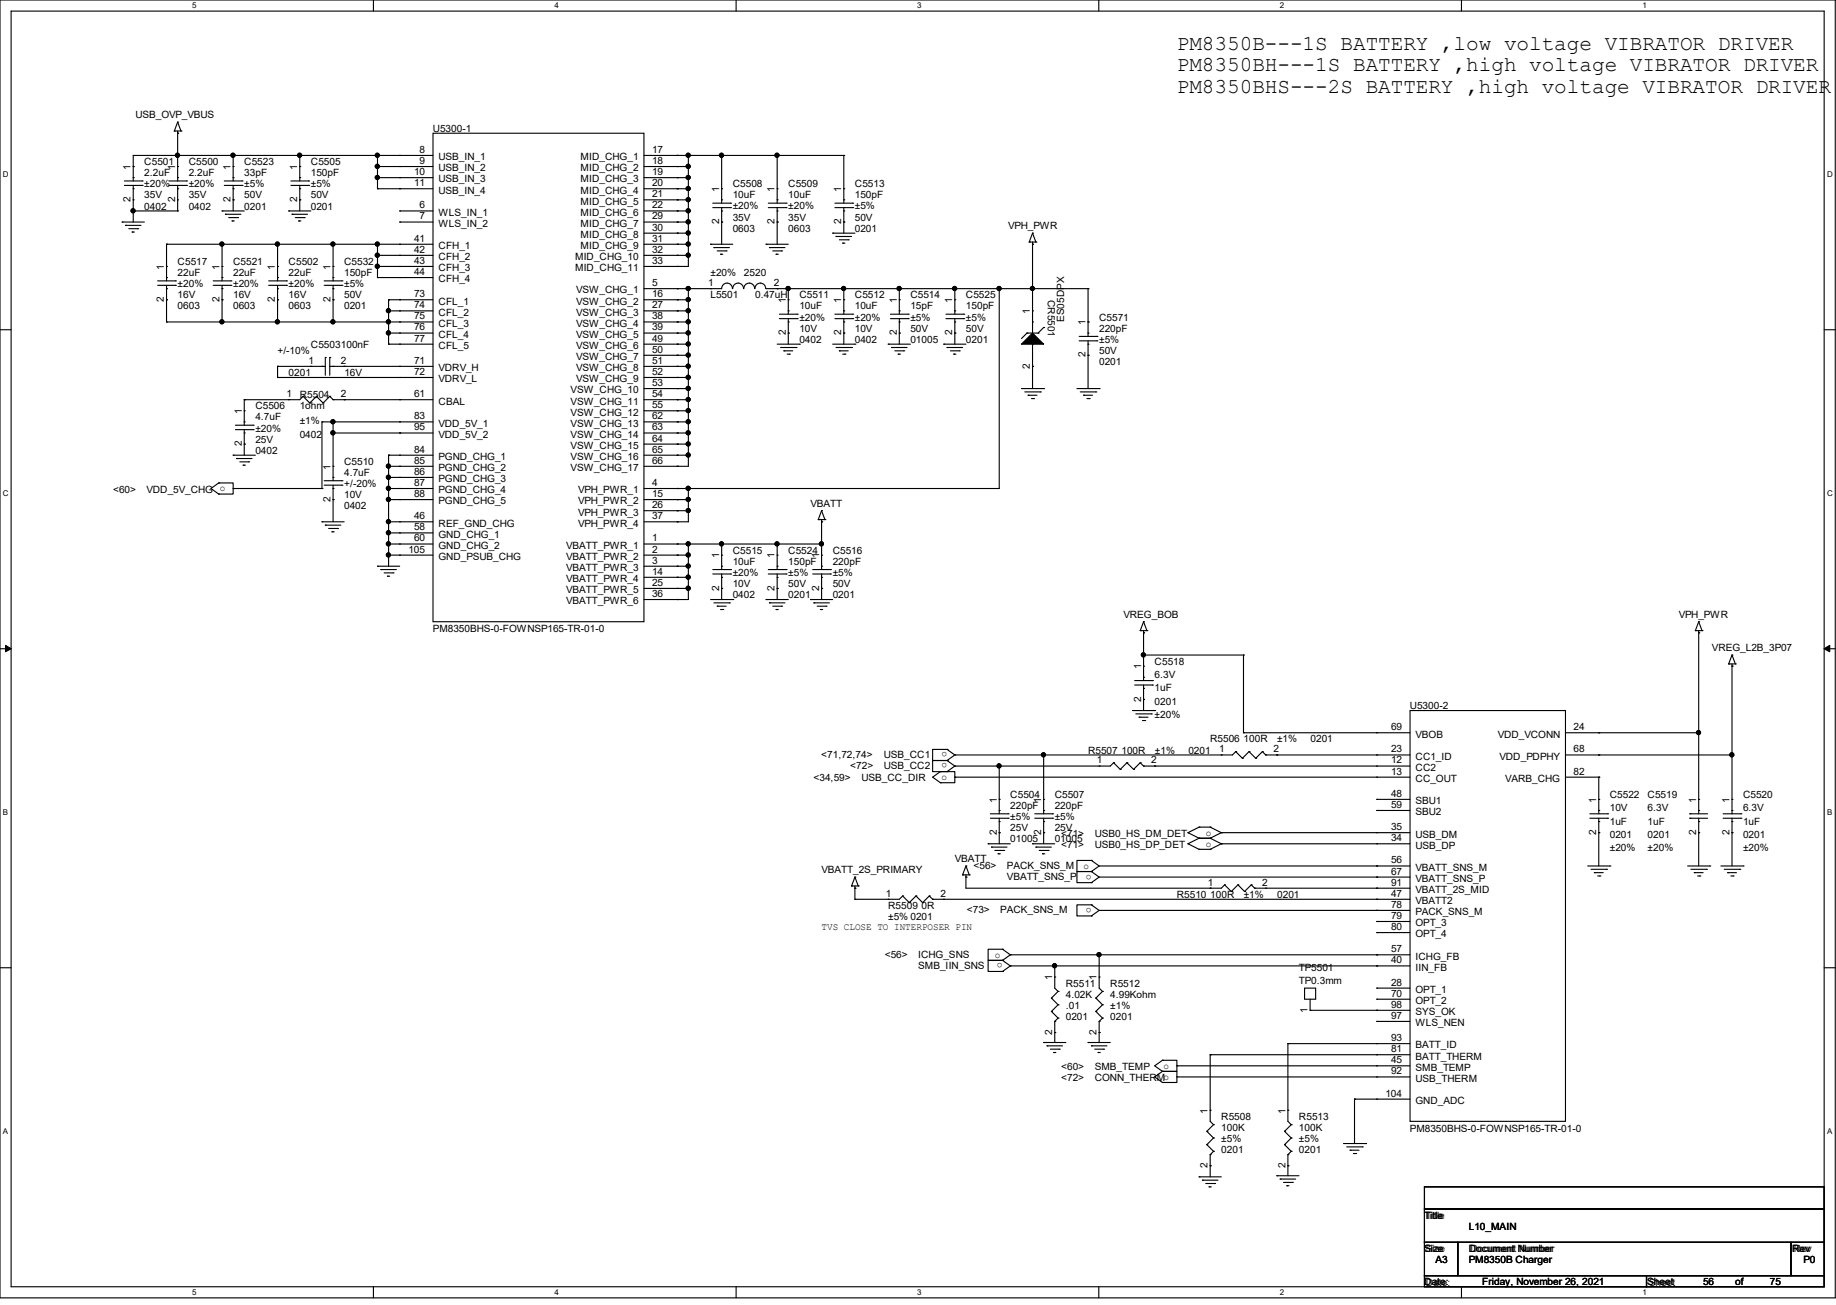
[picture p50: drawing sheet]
<svg xmlns="http://www.w3.org/2000/svg" width="210mm" height="149mm" viewBox="0 0 210 149" stroke-linecap="round" stroke-linejoin="round" font-family="sans-serif">
<defs><g id="words">
<g font-size="2.4">
<text x="134.6" y="5.8">PM8350B---1S BATTERY ,low voltage VIBRATOR DRIVER</text>
<text x="134.6" y="8.2">PM8350BH---1S BATTERY ,high voltage VIBRATOR DRIVER</text>
<text x="134.6" y="10.6">PM8350BHS---2S BATTERY ,high voltage VIBRATOR DRIVER</text>
</g>
<g font-size="1.1">
<text x="15.5" y="13.5">USB_OVP_VBUS</text>
<text x="48" y="17.5">8</text>
<text x="49.5" y="15.1">U5300-1</text>
<text x="74.6" y="17.5">17</text>
<text x="14.9" y="23.1" transform="rotate(-90 14.9 23.1)">2</text>
<text x="14.9" y="19.4" transform="rotate(-90 14.9 19.4)">1</text>
<text x="16.5" y="18.9">C5501</text>
<text x="16.5" y="20.2">2.2uF</text>
<text x="16.5" y="24">0402</text>
<text x="16.5" y="22.7">35V</text>
<text x="16.5" y="21.4">±20%</text>
<text x="20" y="23.1" transform="rotate(-90 20 23.1)">2</text>
<text x="20" y="19.4" transform="rotate(-90 20 19.4)">1</text>
<text x="21.6" y="18.9">C5500</text>
<text x="21.6" y="20.2">2.2uF</text>
<text x="21.6" y="24">0402</text>
<text x="21.6" y="22.7">35V</text>
<text x="21.6" y="21.4">±20%</text>
<text x="26.4" y="23.1" transform="rotate(-90 26.4 23.1)">2</text>
<text x="26.4" y="19.4" transform="rotate(-90 26.4 19.4)">1</text>
<text x="27.9" y="18.9">C5523</text>
<text x="27.9" y="20.2">33pF</text>
<text x="27.9" y="24">0201</text>
<text x="27.9" y="22.7">50V</text>
<text x="27.9" y="21.4">±5%</text>
<text x="34" y="23.1" transform="rotate(-90 34 23.1)">2</text>
<text x="34" y="19.4" transform="rotate(-90 34 19.4)">1</text>
<text x="35.6" y="18.9">C5505</text>
<text x="35.6" y="20.2">150pF</text>
<text x="35.6" y="24">0201</text>
<text x="35.6" y="22.7">50V</text>
<text x="35.6" y="21.4">±5%</text>
<text x="47.4" y="20">10</text>
<text x="47.4" y="21.3">11</text>
<text x="48" y="18.8">9</text>
<text x="48" y="23.8">6</text>
<text x="50.2" y="18.3">USB_IN_1</text>
<text x="50.2" y="19.6">USB_IN_2</text>
<text x="50.2" y="20.9">USB_IN_3</text>
<text x="50.2" y="22.1">USB_IN_4</text>
<text x="66.4" y="18.3">MID_CHG_1</text>
<text x="66.4" y="19.6">MID_CHG_2</text>
<text x="66.4" y="20.9">MID_CHG_3</text>
<text x="66.4" y="22.1">MID_CHG_4</text>
<text x="66.4" y="23.4">MID_CHG_5</text>
<text x="74.6" y="18.8">18</text>
<text x="74.6" y="20">19</text>
<text x="74.6" y="21.3">20</text>
<text x="74.6" y="22.6">21</text>
<text x="74.6" y="23.8">22</text>
<text x="82.3" y="22" transform="rotate(-90 82.3 22)">1</text>
<text x="83.8" y="21.4">C5508</text>
<text x="83.8" y="22.7">10uF</text>
<text x="83.8" y="24">±20%</text>
<text x="88.6" y="22" transform="rotate(-90 88.6 22)">1</text>
<text x="90.2" y="21.4">C5509</text>
<text x="90.2" y="22.7">10uF</text>
<text x="90.2" y="24">±20%</text>
<text x="96.2" y="22" transform="rotate(-90 96.2 22)">1</text>
<text x="97.8" y="21.4">C5513</text>
<text x="97.8" y="22.7">150pF</text>
<text x="97.8" y="24">±5%</text>
<text x="47.4" y="27.6">41</text>
<text x="47.4" y="28.9">42</text>
<text x="48" y="25.1">7</text>
<text x="50.2" y="24.7">WLS_IN_1</text>
<text x="50.2" y="26">WLS_IN_2</text>
<text x="50.2" y="28.5">CFH_1</text>
<text x="50.2" y="29.8">CFH_2</text>
<text x="65.8" y="29.8">MID_CHG_10</text>
<text x="66.4" y="24.7">MID_CHG_6</text>
<text x="66.4" y="26">MID_CHG_7</text>
<text x="66.4" y="27.2">MID_CHG_8</text>
<text x="66.4" y="28.5">MID_CHG_9</text>
<text x="74.6" y="25.1">29</text>
<text x="74.6" y="26.4">30</text>
<text x="74.6" y="27.6">31</text>
<text x="74.6" y="28.9">32</text>
<text x="82.3" y="25.7" transform="rotate(-90 82.3 25.7)">2</text>
<text x="83.8" y="26.5">0603</text>
<text x="83.8" y="25.2">35V</text>
<text x="88.6" y="25.7" transform="rotate(-90 88.6 25.7)">2</text>
<text x="90.2" y="26.5">0603</text>
<text x="90.2" y="25.2">35V</text>
<text x="96.2" y="25.7" transform="rotate(-90 96.2 25.7)">2</text>
<text x="97.8" y="26.5">0201</text>
<text x="97.8" y="25.2">50V</text>
<text x="115.3" y="26.2">VPH_PWR</text>
<text x="18.8" y="34.5" transform="rotate(-90 18.8 34.5)">2</text>
<text x="18.8" y="30.9" transform="rotate(-90 18.8 30.9)">1</text>
<text x="20.3" y="30.3">C5517</text>
<text x="20.3" y="31.6">22uF</text>
<text x="20.3" y="35.4">0603</text>
<text x="20.3" y="34.1">16V</text>
<text x="20.3" y="32.9">±20%</text>
<text x="25.1" y="34.5" transform="rotate(-90 25.1 34.5)">2</text>
<text x="25.1" y="30.9" transform="rotate(-90 25.1 30.9)">1</text>
<text x="26.7" y="30.3">C5521</text>
<text x="26.7" y="31.6">22uF</text>
<text x="26.7" y="35.4">0603</text>
<text x="26.7" y="34.1">16V</text>
<text x="26.7" y="32.9">±20%</text>
<text x="31.5" y="34.5" transform="rotate(-90 31.5 34.5)">2</text>
<text x="31.5" y="30.9" transform="rotate(-90 31.5 30.9)">1</text>
<text x="33" y="30.3">C5502</text>
<text x="33" y="31.6">22uF</text>
<text x="33" y="35.4">0603</text>
<text x="33" y="34.1">16V</text>
<text x="33" y="32.9">±20%</text>
<text x="37.8" y="34.5" transform="rotate(-90 37.8 34.5)">2</text>
<text x="37.8" y="30.9" transform="rotate(-90 37.8 30.9)">1</text>
<text x="39.4" y="30.3">C5532</text>
<text x="39.4" y="31.6">150pF</text>
<text x="39.4" y="35.4">0201</text>
<text x="39.4" y="34.1">50V</text>
<text x="39.4" y="32.9">±5%</text>
<text x="47.4" y="30.2">43</text>
<text x="47.4" y="31.5">44</text>
<text x="47.4" y="34">73</text>
<text x="47.4" y="35.3">74</text>
<text x="50.2" y="31">CFH_3</text>
<text x="50.2" y="32.3">CFH_4</text>
<text x="50.2" y="34.8">CFL_1</text>
<text x="65.8" y="31">MID_CHG_11</text>
<text x="65.9" y="33.6">VSW_CHG_1</text>
<text x="65.9" y="34.8">VSW_CHG_2</text>
<text x="74.6" y="32.7">5</text>
<text x="74.6" y="34">16</text>
<text x="74.6" y="35.3">27</text>
<text x="74.6" y="30.2">33</text>
<text x="81" y="32.7">1</text>
<text x="81.3" y="34.1">L5501</text>
<text x="81.3" y="31.6">±20%</text>
<text x="85.1" y="31.6">2520</text>
<text x="86.4" y="34.1">0.47uH</text>
<text x="88.5" y="32.7">2</text>
<text x="89.9" y="34.7" transform="rotate(-90 89.9 34.7)">1</text>
<text x="91.4" y="34.1">C5511</text>
<text x="91.4" y="35.4">10uF</text>
<text x="96.2" y="34.7" transform="rotate(-90 96.2 34.7)">1</text>
<text x="97.8" y="34.1">C5512</text>
<text x="97.8" y="35.4">10uF</text>
<text x="102.6" y="34.7" transform="rotate(-90 102.6 34.7)">1</text>
<text x="104.1" y="34.1">C5514</text>
<text x="104.1" y="35.4">15pF</text>
<text x="108.9" y="34.7" transform="rotate(-90 108.9 34.7)">1</text>
<text x="110.5" y="34.1">C5525</text>
<text x="110.5" y="35.4">150pF</text>
<text x="117.8" y="35.9" transform="rotate(-90 117.8 35.9)">1</text>
<text x="119.8" y="34.3" transform="rotate(90 119.8 34.3)">CR5501</text>
<text x="31.7" y="40.5">+/-10%</text>
<text x="35.3" y="41.6">1</text>
<text x="35.6" y="39.8">C5503100nF</text>
<text x="39" y="41.6">2</text>
<text x="47.4" y="36.5">75</text>
<text x="47.4" y="37.8">76</text>
<text x="47.4" y="39.1">77</text>
<text x="47.4" y="41.6">71</text>
<text x="50.2" y="36.1">CFL_2</text>
<text x="50.2" y="37.4">CFL_3</text>
<text x="50.2" y="38.7">CFL_4</text>
<text x="50.2" y="39.9">CFL_5</text>
<text x="65.9" y="36.1">VSW_CHG_3</text>
<text x="65.9" y="37.4">VSW_CHG_4</text>
<text x="65.9" y="38.7">VSW_CHG_5</text>
<text x="65.9" y="39.9">VSW_CHG_6</text>
<text x="65.9" y="41.2">VSW_CHG_7</text>
<text x="74.6" y="36.5">38</text>
<text x="74.6" y="37.8">39</text>
<text x="74.6" y="39.1">49</text>
<text x="74.6" y="40.3">50</text>
<text x="74.6" y="41.6">51</text>
<text x="89.9" y="38.4" transform="rotate(-90 89.9 38.4)">2</text>
<text x="91.4" y="39.2">0402</text>
<text x="91.4" y="37.9">10V</text>
<text x="91.4" y="36.7">±20%</text>
<text x="96.2" y="38.4" transform="rotate(-90 96.2 38.4)">2</text>
<text x="97.8" y="39.2">0402</text>
<text x="97.8" y="37.9">10V</text>
<text x="97.8" y="36.7">±20%</text>
<text x="102.6" y="38.4" transform="rotate(-90 102.6 38.4)">2</text>
<text x="104.1" y="39.2">01005</text>
<text x="104.1" y="37.9">50V</text>
<text x="104.1" y="36.7">±5%</text>
<text x="108.9" y="38.4" transform="rotate(-90 108.9 38.4)">2</text>
<text x="110.5" y="39.2">0201</text>
<text x="110.5" y="37.9">50V</text>
<text x="110.5" y="36.7">±5%</text>
<text x="121.7" y="36.8" transform="rotate(-90 121.7 36.8)">ES05DPX</text>
<text x="124.2" y="40.9" transform="rotate(-90 124.2 40.9)">2</text>
<text x="124.2" y="37.2" transform="rotate(-90 124.2 37.2)">1</text>
<text x="125.7" y="36.7">C5571</text>
<text x="125.7" y="37.9">220pF</text>
<text x="125.7" y="41.7">0201</text>
<text x="125.7" y="40.5">50V</text>
<text x="125.7" y="39.2">±5%</text>
<text x="27.6" y="47.4" transform="rotate(-90 27.6 47.4)">1</text>
<text x="29.2" y="46.8">C5506</text>
<text x="32.8" y="45.4">1</text>
<text x="33" y="43">0201</text>
<text x="34.3" y="45.6">R5504</text>
<text x="34.3" y="46.8">1ohm</text>
<text x="39" y="45.4">2</text>
<text x="39.4" y="43">16V</text>
<text x="47.4" y="42.9">72</text>
<text x="47.4" y="45.4">61</text>
<text x="47.4" y="48">83</text>
<text x="50.2" y="42.5">VDRV_H</text>
<text x="50.2" y="43.7">VDRV_L</text>
<text x="50.2" y="46.3">CBAL</text>
<text x="65.3" y="45">VSW_CHG_10</text>
<text x="65.3" y="46.3">VSW_CHG_11</text>
<text x="65.3" y="47.5">VSW_CHG_12</text>
<text x="65.9" y="42.5">VSW_CHG_8</text>
<text x="65.9" y="43.7">VSW_CHG_9</text>
<text x="74.6" y="42.9">52</text>
<text x="74.6" y="44.2">53</text>
<text x="74.6" y="45.4">54</text>
<text x="74.6" y="46.7">55</text>
<text x="74.6" y="48">62</text>
<text x="117.8" y="42.2" transform="rotate(-90 117.8 42.2)">2</text>
<text x="27.6" y="51.1" transform="rotate(-90 27.6 51.1)">2</text>
<text x="29.2" y="48.1">4.7uF</text>
<text x="29.2" y="51.9">0402</text>
<text x="29.2" y="50.6">25V</text>
<text x="29.2" y="49.4">±20%</text>
<text x="34.3" y="48.5">±1%</text>
<text x="34.3" y="50.1">0402</text>
<text x="37.8" y="53.7" transform="rotate(-90 37.8 53.7)">1</text>
<text x="39.4" y="53.2">C5510</text>
<text x="47.4" y="49.2">95</text>
<text x="47.4" y="51.8">84</text>
<text x="47.4" y="53">85</text>
<text x="50.2" y="48.8">VDD_5V_1</text>
<text x="50.2" y="50.1">VDD_5V_2</text>
<text x="50.2" y="52.6">PGND_CHG_1</text>
<text x="50.2" y="53.9">PGND_CHG_2</text>
<text x="65.3" y="48.8">VSW_CHG_13</text>
<text x="65.3" y="50.1">VSW_CHG_14</text>
<text x="65.3" y="51.4">VSW_CHG_15</text>
<text x="65.3" y="52.6">VSW_CHG_16</text>
<text x="65.3" y="53.9">VSW_CHG_17</text>
<text x="74.6" y="49.2">63</text>
<text x="74.6" y="50.5">64</text>
<text x="74.6" y="51.8">65</text>
<text x="74.6" y="53">66</text>
<text x="12.9" y="56.3">&lt;60&gt;</text>
<text x="16.8" y="56.3">VDD_5V_CHG o</text>
<text x="37.8" y="57.4" transform="rotate(-90 37.8 57.4)">2</text>
<text x="39.4" y="54.4">4.7uF</text>
<text x="39.4" y="58.3">0402</text>
<text x="39.4" y="57">10V</text>
<text x="39.4" y="55.7">+/-20%</text>
<text x="47.4" y="54.3">86</text>
<text x="47.4" y="55.6">87</text>
<text x="47.4" y="56.9">88</text>
<text x="47.4" y="59.4">46</text>
<text x="50.2" y="55.2">PGND_CHG_3</text>
<text x="50.2" y="56.4">PGND_CHG_4</text>
<text x="50.2" y="57.7">PGND_CHG_5</text>
<text x="66.1" y="56.4">VPH_PWR_1</text>
<text x="66.1" y="57.7">VPH_PWR_2</text>
<text x="66.1" y="59">VPH_PWR_3</text>
<text x="74.6" y="55.6">4</text>
<text x="74.6" y="56.9">15</text>
<text x="74.6" y="58.1">26</text>
<text x="74.6" y="59.4">37</text>
<text x="92.7" y="58">VBATT</text>
<text x="46.7" y="63.2">105</text>
<text x="47.4" y="60.7">58</text>
<text x="47.4" y="61.9">60</text>
<text x="50.2" y="60.2">REF_GND_CHG</text>
<text x="50.2" y="61.5">GND_CHG_1</text>
<text x="50.2" y="62.8">GND_CHG_2</text>
<text x="50.2" y="64.1">GND_PSUB_CHG</text>
<text x="64.8" y="62.8">VBATT_PWR_1</text>
<text x="64.8" y="64.1">VBATT_PWR_2</text>
<text x="64.8" y="65.3">VBATT_PWR_3</text>
<text x="66.1" y="60.2">VPH_PWR_4</text>
<text x="74.6" y="61.9">1</text>
<text x="74.6" y="63.2">2</text>
<text x="74.6" y="64.5">3</text>
<text x="74.6" y="65.7">14</text>
<text x="82.3" y="63.9" transform="rotate(-90 82.3 63.9)">1</text>
<text x="83.8" y="63.3">C5515</text>
<text x="83.8" y="64.6">10uF</text>
<text x="83.8" y="65.9">±20%</text>
<text x="88.6" y="63.9" transform="rotate(-90 88.6 63.9)">1</text>
<text x="90.2" y="63.3">C5524</text>
<text x="90.2" y="64.6">150pF</text>
<text x="90.2" y="65.9">±5%</text>
<text x="93.7" y="63.9" transform="rotate(-90 93.7 63.9)">1</text>
<text x="95.2" y="63.3">C5516</text>
<text x="95.2" y="64.6">220pF</text>
<text x="95.2" y="65.9">±5%</text>
<text x="64.8" y="66.6">VBATT_PWR_4</text>
<text x="64.8" y="67.9">VBATT_PWR_5</text>
<text x="64.8" y="69.1">VBATT_PWR_6</text>
<text x="74.6" y="67">25</text>
<text x="74.6" y="68.3">36</text>
<text x="82.3" y="67.6" transform="rotate(-90 82.3 67.6)">2</text>
<text x="83.8" y="68.4">0402</text>
<text x="83.8" y="67.1">10V</text>
<text x="88.6" y="67.6" transform="rotate(-90 88.6 67.6)">2</text>
<text x="90.2" y="68.4">0201</text>
<text x="90.2" y="67.1">50V</text>
<text x="93.7" y="67.6" transform="rotate(-90 93.7 67.6)">2</text>
<text x="95.2" y="68.4">0201</text>
<text x="95.2" y="67.1">50V</text>
<text x="128.5" y="70.7">VREG_BOB</text>
<text x="192" y="70.7">VPH_PWR</text>
<text x="49.5" y="72.3">PM8350BHS-0-FOWNSP165-TR-01-0</text>
<text x="130.5" y="76.6" transform="rotate(-90 130.5 76.6)">1</text>
<text x="132.1" y="76">C5518</text>
<text x="132.1" y="77.6">6.3V</text>
<text x="195.8" y="74.5">VREG_L2B_3P07</text>
<text x="130.5" y="80.3" transform="rotate(-90 130.5 80.3)">2</text>
<text x="132.1" y="79.1">1uF</text>
<text x="132.1" y="80.6">0201</text>
<text x="132.1" y="82.1">±20%</text>
<text x="159.1" y="83.5">69</text>
<text x="161.3" y="81.1">U5300-2</text>
<text x="180" y="83.5">24</text>
<text x="93.1" y="89.4">&lt;34,59&gt;</text>
<text x="93.9" y="86.7">&lt;71,72,74&gt;</text>
<text x="97.3" y="88">&lt;72&gt;</text>
<text x="98.5" y="89.4">USB_CC_DIR</text>
<text x="101.1" y="86.7">USB_CC1</text>
<text x="101.1" y="88">USB_CC2</text>
<text x="107.7" y="89.2">o</text>
<text x="108.3" y="86.1" transform="rotate(-180 108.3 86.1)">o</text>
<text x="108.3" y="87.3" transform="rotate(-180 108.3 87.3)">o</text>
<text x="124.5" y="86.2">R5507 100R</text>
<text x="125.5" y="87.3">1</text>
<text x="131.7" y="87.3">2</text>
<text x="132.1" y="86.2">±1%</text>
<text x="135.9" y="86.2">0201</text>
<text x="138.4" y="84.9">R5506 100R</text>
<text x="139.4" y="86.1">1</text>
<text x="145.7" y="86.1">2</text>
<text x="146.1" y="84.9">±1%</text>
<text x="149.9" y="84.9">0201</text>
<text x="159.1" y="86.1">23</text>
<text x="159.1" y="87.3">12</text>
<text x="159.1" y="88.6">13</text>
<text x="161.9" y="84.4">VBOB</text>
<text x="161.9" y="86.9">CC1_ID</text>
<text x="161.9" y="88.2">CC2</text>
<text x="161.9" y="89.5">CC_OUT</text>
<text x="171.3" y="84.4">VDD_VCONN</text>
<text x="171.5" y="86.9">VDD_PDPHY</text>
<text x="172.2" y="89.5">VARB_CHG</text>
<text x="180" y="88.6">82</text>
<text x="180" y="86.1">68</text>
<text x="114" y="95.5" transform="rotate(-90 114 95.5)">2</text>
<text x="114" y="91.8" transform="rotate(-90 114 91.8)">1</text>
<text x="115.6" y="91.3">C5504</text>
<text x="115.6" y="92.5">220pF</text>
<text x="115.6" y="95.1">25V</text>
<text x="115.6" y="93.8">±5%</text>
<text x="119.1" y="95.5" transform="rotate(-90 119.1 95.5)">2</text>
<text x="119.1" y="91.8" transform="rotate(-90 119.1 91.8)">1</text>
<text x="120.6" y="91.3">C5507</text>
<text x="120.6" y="92.5">220pF</text>
<text x="120.6" y="95.1">25V</text>
<text x="120.6" y="93.8">±5%</text>
<text x="121.4" y="95.7">&lt;71&gt;</text>
<text x="125.2" y="95.7">USB0_HS_DM_DET</text>
<text x="137.9" y="95.6">o</text>
<text x="159.1" y="91.1">48</text>
<text x="159.1" y="92.4">59</text>
<text x="159.1" y="95">35</text>
<text x="161.9" y="92">SBU1</text>
<text x="161.9" y="93.3">SBU2</text>
<text x="161.9" y="95.8">USB_DM</text>
<text x="182.6" y="95.5" transform="rotate(-90 182.6 95.5)">2</text>
<text x="182.6" y="91.8" transform="rotate(-90 182.6 91.8)">1</text>
<text x="184.1" y="91.3">C5522</text>
<text x="184.1" y="94.3">1uF</text>
<text x="184.1" y="95.9">0201</text>
<text x="184.1" y="92.8">10V</text>
<text x="188.5" y="91.3">C5519</text>
<text x="188.5" y="94.3">1uF</text>
<text x="188.5" y="95.9">0201</text>
<text x="188.5" y="92.8">6.3V</text>
<text x="194" y="95.5" transform="rotate(-90 194 95.5)">2</text>
<text x="194" y="91.8" transform="rotate(-90 194 91.8)">1</text>
<text x="197.8" y="95.5" transform="rotate(-90 197.8 95.5)">2</text>
<text x="197.8" y="91.8" transform="rotate(-90 197.8 91.8)">1</text>
<text x="199.4" y="91.3">C5520</text>
<text x="199.4" y="94.3">1uF</text>
<text x="199.4" y="95.9">0201</text>
<text x="199.4" y="92.8">6.3V</text>
<text x="94" y="99.9">VBATT_2S_PRIMARY</text>
<text x="109.2" y="98.6">VBATT</text>
<text x="111.4" y="99.4">&lt;56&gt;</text>
<text x="115.2" y="99.4">PACK_SNS_M</text>
<text x="115.2" y="100.7">VBATT_SNS_P</text>
<text x="115.6" y="96.4">01005</text>
<text x="120.6" y="96.4">01005</text>
<text x="121.4" y="97">&lt;71&gt;</text>
<text x="124" y="99.4">o</text>
<text x="124.8" y="100" transform="rotate(-180 124.8 100)">o</text>
<text x="125.2" y="97">USB0_HS_DP_DET</text>
<text x="137.9" y="96.9">o</text>
<text x="138.2" y="101.3">1</text>
<text x="144.4" y="101.3">2</text>
<text x="159.1" y="96.2">34</text>
<text x="159.1" y="98.8">56</text>
<text x="159.1" y="100">67</text>
<text x="159.1" y="101.3">91</text>
<text x="161.9" y="97.1">USB_DP</text>
<text x="161.9" y="99.6">VBATT_SNS_M</text>
<text x="161.9" y="100.9">VBATT_SNS_P</text>
<text x="184.1" y="97.4">±20%</text>
<text x="188.5" y="97.4">±20%</text>
<text x="199.4" y="97.4">±20%</text>
<text x="94" y="106.4">TVS CLOSE TO INTERPOSER PIN</text>
<text x="101.3" y="102.6">1</text>
<text x="101.6" y="104">R5509 0R</text>
<text x="101.6" y="105.2">±5% 0201</text>
<text x="107.6" y="102.6">2</text>
<text x="110.6" y="104.5">&lt;73&gt;</text>
<text x="114.4" y="104.5">PACK_SNS_M</text>
<text x="124.8" y="103.8" transform="rotate(-180 124.8 103.8)">o</text>
<text x="134.6" y="102.7">R5510 100R</text>
<text x="142.3" y="102.7">±1%</text>
<text x="146.1" y="102.7">0201</text>
<text x="159.1" y="102.6">47</text>
<text x="159.1" y="103.8">78</text>
<text x="159.1" y="105.1">79</text>
<text x="159.1" y="106.4">80</text>
<text x="161.9" y="102.2">VBATT_2S_MID</text>
<text x="161.9" y="103.4">VBATT2</text>
<text x="161.9" y="104.7">PACK_SNS_M</text>
<text x="161.9" y="106">OPT_3</text>
<text x="161.9" y="107.2">OPT_4</text>
<text x="101.2" y="109.6">&lt;56&gt;</text>
<text x="105" y="109.6">ICHG_SNS</text>
<text x="105" y="110.8">SMB_IIN_SNS</text>
<text x="113.8" y="109.6">o</text>
<text x="114.7" y="110.2" transform="rotate(-180 114.7 110.2)">o</text>
<text x="120.4" y="112.1" transform="rotate(-90 120.4 112.1)">1</text>
<text x="121.9" y="112.9">R5511</text>
<text x="125.4" y="112.1" transform="rotate(-90 125.4 112.1)">1</text>
<text x="127" y="112.9">R5512</text>
<text x="148.6" y="111.1">TP5501</text>
<text x="148.6" y="112.6">TP0.3mm</text>
<text x="159.1" y="108.9">57</text>
<text x="159.1" y="110.2">40</text>
<text x="159.1" y="112.7">28</text>
<text x="161.9" y="109.8">ICHG_FB</text>
<text x="161.9" y="111">IIN_FB</text>
<text x="161.9" y="113.6">OPT_1</text>
<text x="120.4" y="118.4" transform="rotate(-90 120.4 118.4)">2</text>
<text x="121.9" y="114.1">4.02K</text>
<text x="121.9" y="115.4">.01</text>
<text x="121.9" y="116.7">0201</text>
<text x="125.4" y="118.4" transform="rotate(-90 125.4 118.4)">2</text>
<text x="127" y="114.1">4.99Kohm</text>
<text x="127" y="115.4">±1%</text>
<text x="127" y="116.7">0201</text>
<text x="149.6" y="115.8" transform="rotate(-90 149.6 115.8)">1</text>
<text x="159.1" y="114">70</text>
<text x="159.1" y="115.3">98</text>
<text x="159.1" y="116.5">97</text>
<text x="159.1" y="119.1">93</text>
<text x="161.9" y="114.9">OPT_2</text>
<text x="161.9" y="116.1">SYS_OK</text>
<text x="161.9" y="117.4">WLS_NEN</text>
<text x="161.9" y="119.9">BATT_ID</text>
<text x="121.4" y="122.4">&lt;60&gt;</text>
<text x="121.4" y="123.7">&lt;72&gt;</text>
<text x="125.2" y="122.4">SMB_TEMP</text>
<text x="125.2" y="123.7">CONN_THERMo</text>
<text x="133.1" y="122.3">o</text>
<text x="158.5" y="125.4">104</text>
<text x="159.1" y="120.4">81</text>
<text x="159.1" y="121.6">45</text>
<text x="159.1" y="122.9">92</text>
<text x="161.9" y="121.2">BATT_THERM</text>
<text x="161.9" y="122.5">SMB_TEMP</text>
<text x="161.9" y="123.7">USB_THERM</text>
<text x="138.1" y="127.4" transform="rotate(-90 138.1 127.4)">1</text>
<text x="139.7" y="128.1">R5508</text>
<text x="139.7" y="129.4">100K</text>
<text x="139.7" y="130.6">±5%</text>
<text x="139.7" y="131.9">0201</text>
<text x="147" y="127.4" transform="rotate(-90 147 127.4)">1</text>
<text x="148.6" y="128.1">R5513</text>
<text x="148.6" y="129.4">100K</text>
<text x="148.6" y="130.6">±5%</text>
<text x="148.6" y="131.9">0201</text>
<text x="161.3" y="129.4">PM8350BHS-0-FOWNSP165-TR-01-0</text>
<text x="161.9" y="126.3">GND_ADC</text>
<text x="138.1" y="133.6" transform="rotate(-90 138.1 133.6)">2</text>
<text x="147" y="133.6" transform="rotate(-90 147 133.6)">2</text>
<text x="162.9" y="139.4">Title</text>
<text x="162.9" y="143.2">Size</text>
<text x="168" y="143.2">Document Number</text>
<text x="168" y="140.7">L10_MAIN</text>
<text x="205" y="143.2">Rev</text>
<text x="162.9" y="147">Date:</text>
<text x="164.2" y="144.5">A3</text>
<text x="168" y="144.5">PM8350B Charger</text>
<text x="169.5" y="147">Friday, November 26, 2021</text>
<text x="188.4" y="147">Sheet</text>
<text x="194.8" y="147">56</text>
<text x="198.5" y="147">of</text>
<text x="202.5" y="147">75</text>
<text x="206.3" y="144.5">P0</text>
</g>
<g font-size=".9">
<text x="22" y=".9">5</text>
<text x="63.4" y=".9">4</text>
<text x="104.9" y=".9">3</text>
<text x="146.4" y=".9">2</text>
<text x="187.9" y=".9">1</text>
<text x=".3" y="20.3">D</text>
<text x="209" y="20.3">D</text>
<text x=".3" y="56.7">C</text>
<text x="209" y="56.7">C</text>
<text x=".3" y="93.2">B</text>
<text x="209" y="93.2">B</text>
<text x=".3" y="129.7">A</text>
<text x="209" y="129.7">A</text>
<text x="22" y="148.1">5</text>
<text x="63.4" y="148.1">4</text>
<text x="104.9" y="148.1">3</text>
<text x="146.4" y="148.1">2</text>
<text x="187.9" y="148.1">1</text>
</g>
</g></defs>
<path d="M0 0h209.9v148.5h-209.9zM1.3 1.3h207.4v145.9h-207.4z" fill="none" stroke="#000" stroke-width=".13"/>
<g fill="#fff">
<path d="M22 .1h.5v1h-.5z"/>
<path d="M22 147.3h.5v1h-.5z"/>
</g>
<path d="M42.7 0v1.3M42.7 147.2v1.3" fill="none" stroke="#000" stroke-width=".13"/>
<g fill="#fff">
<path d="M63.4 .1h.5v1h-.5z"/>
<path d="M63.4 147.3h.5v1h-.5z"/>
</g>
<path d="M84.2 0v1.3M84.2 147.2v1.3" fill="none" stroke="#000" stroke-width=".13"/>
<g fill="#fff">
<path d="M104.9 .1h.5v1h-.5z"/>
<path d="M104.9 147.3h.5v1h-.5z"/>
</g>
<path d="M125.7 0v1.3M125.7 147.2v1.3" fill="none" stroke="#000" stroke-width=".13"/>
<g fill="#fff">
<path d="M146.4 .1h.5v1h-.5z"/>
<path d="M146.4 147.3h.5v1h-.5z"/>
</g>
<path d="M167.2 0v1.3M167.2 147.2v1.3" fill="none" stroke="#000" stroke-width=".13"/>
<g fill="#fff">
<path d="M187.9 .1h.5v1h-.5z"/>
<path d="M187.9 147.3h.5v1h-.5z"/>
<path d="M.3 19.5h.7v1h-.7z"/>
<path d="M209 19.5h.6v1h-.6z"/>
<path d="M.3 55.9h.7v1h-.7z"/>
<path d="M209 55.9h.6v1h-.6z"/>
</g>
<path d="M0 37.7h1.3M208.7 37.7h1.2" fill="none" stroke="#000" stroke-width=".13"/>
<g fill="#fff">
<path d="M.3 92.4h.6v1h-.6z"/>
<path d="M209 92.4h.6v1h-.6z"/>
</g>
<path d="M0 74.2h1.3M208.7 74.2h1.2" fill="none" stroke="#000" stroke-width=".13"/>
<path d="M.6 73.8l.7 .4-.7 .3zM208.7 74.2l.6-.4v.7z" fill="#000" stroke="#000" stroke-width=".13"/>
<g fill="#fff">
<path d="M.3 128.9h.6v1h-.6z"/>
<path d="M209 128.9h.6v1h-.6z"/>
</g>
<g fill="none" stroke="#000" stroke-width=".13">
<path d="M15.2 19h.1M19.9 15h.8M19.9 15h.1M20.3 15.2h.1M20.3 14h.1M20.3 15v5.7M20.3 14l.4 1M20.3 14l-.4 1M20.3 19h.1M20.3 17.8h.1M20.7 15h.1M26.7 19h.1"/>
<path d="M26.7 17.8v2.9M26.7 17.8h.1M34.3 19h.1M34.3 17.8h.1M34.3 17.8v2.9M43.2 17.8h.1M43.2 17.8v3.8M43.2 19h6.3M43.2 19h.1M45.7 17.8h.1M45.7 19h.1M49.5 17.8h-34.3v2.9"/>
<path d="M49.5 15.2h24.2v55.9h-24.2zM73.7 17.8h22.8M73.7 19h5M77.5 17.8h.1M77.5 19h.1M78.7 17.8h.1M78.7 19h.1M78.7 17.8v12.7h-5M82.6 17.8h.1M82.6 17.8l-.1 5.4M88.9 17.8h.1M88.9 17.8v5.4"/>
<path d="M96.5 17.8h.1M96.5 17.8v5.4M14 25.4h.1M14 25.4h2.5M14.2 20.7h2.1M14.2 21.2h2.1M14.4 25.8h.1M14.4 25.8h1.7M14.7 26.2h1M15.1 26.5h.1M15.1 26.5h.3M15.2 20.3h.1"/>
<path d="M15.2 21.6h.1M15.2 22.9h.1M15.2 21.2v4.2M15.2 24.1h5.1M15.2 24.1h.1M15.7 26.2h.1M16.3 20.7h.1M16.3 21.2h.1M18 32.1h2.1M18 32.6h2.1M19.1 31.7h.1M19.1 33h.1"/>
<path d="M19.1 30.5h.1M19.1 34.3h.1M19.1 32.6v4.2M19.1 27.9h.1M19.1 36.8h.1M19.1 27.9h30.4M19.1 27.9v4.2M19.1 36.8h30.4M19.3 20.7h2M19.3 21.2h2M20.1 32.1h.1M20.1 32.6h.1"/>
<path d="M20.3 20.3h.1M20.3 21.6h.1M20.3 22.9h.1M20.3 21.2v2.9M20.3 24.1h.1M21.3 20.7h.1M21.3 21.2h.1M24.4 32.1h2M24.4 32.6h2M25.4 24.1h2.5M25.4 24.1h.1M25.4 31.7h.1"/>
<path d="M25.4 33h.1M25.4 30.5h.1M25.4 34.3h.1M25.4 32.6v4.2M25.4 27.9h.1M25.4 36.8h.1M25.4 27.9v4.2M25.7 20.7h2M25.7 21.2h2M25.8 24.5h.1M25.8 24.5h1.8M26.2 24.9h1"/>
<path d="M26.4 32.1h.1M26.4 32.6h.1M26.5 25.3h.1M26.5 25.3h.3M26.7 20.3h.1M26.7 21.6h.1M26.7 22.9h.1M26.7 21.2v2.9M27.2 24.9h.1M27.7 20.7h.1M27.7 21.2h.1M30.7 32.1h2.1"/>
<path d="M30.7 32.6h2.1M31.8 31.7h.1M31.8 33h.1M31.8 30.5h.1M31.8 34.3h.1M31.8 32.6v4.2M31.8 27.9h.1M31.8 36.8h.1M31.8 27.9v4.2M32.8 32.1h.1M32.8 32.6h.1M33 24.1h.1"/>
<path d="M33 24.1h2.6M33.3 20.7h2M33.3 21.2h2M33.4 24.5h.1M33.4 24.5h1.8M33.8 24.9h1M34.2 25.3h.1M34.2 25.3h.2M34.3 20.3h.1M34.3 21.6h.1M34.3 22.9h.1M34.3 21.2v2.9"/>
<path d="M34.8 24.9h.1M35.3 20.7h.1M35.3 21.2h.1M37.1 32.1h2M37.1 32.6h2M38.1 31.7h.1M38.1 33h.1M38.1 30.5h.1M38.1 34.3h.1M38.1 32.6v4.2M38.1 27.9h.1M38.1 36.8h.1"/>
<path d="M38.1 27.9v4.2M39.1 32.1h.1M39.1 32.6h.1M43.2 21.6h.1M43.2 27.9h.1M43.2 31.7h.1M43.2 29.2h.1M43.2 30.5h.1M43.2 27.9v3.8M43.2 20.3h6.3M43.2 21.6h6.3M43.2 29.2h6.3"/>
<path d="M43.2 30.5h6.3M43.2 31.7h6.3M43.2 20.3h.1M44.5 34.3h.1M44.5 35.6h.1M44.5 36.8h.1M44.5 38.1h.1M44.5 39.4h.1M44.5 34.3v5.1M44.5 39.4h5M44.5 38.1h5M44.5 34.3h5"/>
<path d="M44.5 35.6h5M45.7 25.4h3.8M45.7 24.1h3.8M45.7 20.3h.1M45.7 21.6h.1M45.7 24.1h.1M45.7 25.4h.1M45.7 27.9h.1M45.7 29.2h.1M45.7 30.5h.1M45.7 31.7h.1M45.7 34.3h.1"/>
<path d="M45.7 35.6h.1M45.7 36.8h.1M45.7 38.1h.1M45.7 39.4h.1M73.7 25.4h5M73.7 27.9h5M73.7 39.4h5M73.7 26.7h5M73.7 24.1h5M73.7 38.1h5M73.7 20.3h5M73.7 21.6h5"/>
<path d="M73.7 29.2h5M73.7 34.3h5M73.7 35.6h5M73.7 36.8h5M73.7 22.9h5M77.5 20.3h.1M77.5 21.6h.1M77.5 22.9h.1M77.5 24.1h.1M77.5 25.4h.1M77.5 26.7h.1M77.5 27.9h.1"/>
<path d="M77.5 29.2h.1M77.5 30.5h.1M77.5 33h.1M77.5 34.3h.1M77.5 35.6h.1M77.5 36.8h.1M77.5 38.1h.1M77.5 39.4h.1M78.7 20.3h.1M78.7 21.6h.1M78.7 22.9h.1M78.7 24.1h.1"/>
<path d="M78.7 25.4h.1M78.7 26.7h.1M78.7 27.9h.1M78.7 29.2h.1M78.7 33h.1M78.7 34.3h.1M78.7 35.6h.1M78.7 36.8h.1M78.7 38.1h.1M78.7 39.4h.1M78.7 33v20.3h-5M81.3 27.9h.1"/>
<path d="M81.3 27.9h2.5M81.3 33h.1M81.5 23.2h2.1M81.5 23.7h2.1M81.7 28.3h.1M81.7 28.3h1.7M82 28.7h1.1M82.4 29.1h.1M82.4 29.1h.3M82.5 22.9h.1M82.5 24.1h.1M82.5 21.6h.1"/>
<path d="M82.5 25.4h.1M82.5 23.7l.1 4.2M83.1 28.7h.1M83.6 23.2h.1M83.6 23.7h.1M83.8 33a.61 .61 0 0 0-.6-.6 .61 .61 0 0 0-.6 .6h-8.9M85 33a.61 .61 0 0 0-.6-.6 .61 .61 0 0 0-.6 .6M86.3 33a.61 .61 0 0 0-.6-.6 .61 .61 0 0 0-.6 .6M87.6 33a.61 .61 0 0 0-.6-.6 .61 .61 0 0 0-.6 .6M87.6 27.9h.1M87.6 27.9h2.6M87.6 33h36.9"/>
<path d="M87.9 23.2h2M87.9 23.7h2M88 28.3h.1M88 28.3h1.8M88.4 28.7h1M88.8 29.1h.1M88.8 29.1h.2M88.9 39.4h2.5M88.9 33h.1M88.9 22.9h.1M88.9 24.1h.1M88.9 21.6h.1"/>
<path d="M88.9 25.4h.1M88.9 23.7v4.2M89.2 35.9h2M89.2 36.4h2M89.3 39.8h1.8M89.4 28.7h.1M89.9 23.2h.1M89.9 23.7h.1M90.2 35.6h.1M90.2 36.8h.1M90.2 34.3h.1M90.2 38.1h.1"/>
<path d="M90.2 36.4v3M90.2 33h.1M90.2 33v2.9M91.1 39.8h.1M91.2 35.9h.1M91.2 36.4h.1M91.4 39.4h.1M95.2 26.7h.1M95.2 26.7h2.6M95.2 39.4h2.6M95.5 23.2h2M95.5 23.7h2"/>
<path d="M95.5 35.9h2M95.5 36.4h2M95.6 27.1h.1M95.6 27.1h1.8M95.6 39.8h1.8M96 27.4h1M96.4 27.8h.1M96.4 27.8h.2M96.5 22.9h.1M96.5 24.1h.1M96.5 21.6h.1M96.5 25.4h.1"/>
<path d="M96.5 35.6h.1M96.5 36.8h.1M96.5 34.3h.1M96.5 38.1h.1M96.5 23.7v3M96.5 36.4v3M96.5 33h.1M96.5 33v2.9M97 27.4h.1M97.4 39.8h.1M97.5 23.2h.1M97.5 23.7h.1"/>
<path d="M97.5 35.9h.1M97.5 36.4h.1M97.8 39.4h.1M101.6 39.4h.1M101.6 39.4h2.5M101.9 35.9h2M101.9 36.4h2M102 39.8h.1M102 39.8h1.8M102.9 35.6h.1M102.9 36.8h.1M102.9 34.3h.1"/>
<path d="M102.9 38.1h.1M102.9 33h.1M102.9 33v2.9M102.9 36.4v3M103.9 35.9h.1M103.9 36.4h.1M107.9 39.4h.1M107.9 39.4h2.6M108.2 35.9h2M108.2 36.4h2M108.3 39.8h.1M108.3 39.8h1.8"/>
<path d="M109.2 35.6h.1M109.2 36.8h.1M109.2 34.3h.1M109.2 38.1h.1M109.2 33h.1M109.2 33v2.9M109.2 36.4v3M110.2 35.9h.1M110.2 36.4h.1M114.3 33h.1M114.3 33v22.9h-40.6M117.5 38.1h.1"/>
<path d="M117.5 38.1h1.2M117.5 38.1l-.7 .6M117.7 27.7h.1M117.7 27.7h.8M118.1 27.9h.1M118.1 26.7h.1M118.1 27.7v10.4M118.1 26.7l-.4 1M118.1 26.7l.4 1M118.1 39.4h.1M118.1 36.8h.1M118.1 35.6h.1"/>
<path d="M118.1 33h.1M118.1 39.4v5M118.5 27.7h.1M118.7 38.1h.1M119.4 37.5h.1M119.4 37.5l-.7 .6M123.4 38.5h2.1M123.4 39h2.1M124.5 38.1h.1M124.5 39.4h.1M124.5 36.8h.1M124.5 33h.1"/>
<path d="M124.5 33v5.5M124.5 39v5.4M125.5 38.5h.1M125.5 39h.1M25 55.2h.1M25 56.5h.1M25 55.2h1.7v1.3h-1.7M25 55.2l-.9 .7 .9 .6M26.7 52.1h.1M26.7 52.1h2.5M26.7 55.9h.1M26.7 55.9h10.1"/>
<path d="M26.9 48.6h2.1M26.9 49.1h2.1M27.1 52.5h.1M27.1 52.5h1.7M27.4 52.8h1M27.8 53.2h.1M27.8 53.2h.3M27.9 48.3h.1M27.9 49.5h.1M27.9 47h.1M27.9 50.8h.1M27.9 49.1v3"/>
<path d="M27.9 45.7h.1M27.9 45.7v2.9M28.4 52.8h.1M29 48.6h.1M29 49.1h.1M31.8 43.2h.1M31.8 41.9h.1M31.8 41.9v1.3M31.8 41.9h5.4M31.8 43.2h17.7M33 45.7h.1M34.7 45.3l-.4 .4h-6.4"/>
<path d="M34.7 45.3h.1M34.7 45.3l.7 .8M35.4 46.1h.1M35.6 41.9h.1M36.2 45.3h.1M36.2 45.3l.8 .8M36.2 45.3l-.8 .8M36.8 59.7h2.6M36.8 59.7h.1M36.8 41.9h.1M36.8 48.3h12.7M36.8 48.3h.1"/>
<path d="M36.8 55.9h.1M36.8 48.3v7.6M37 46.1h.1M37.1 55h2M37.1 55.5h2M37.2 40.9h.1M37.2 40.9v2M37.7 40.9h.1M37.7 40.9v2M37.7 41.9h11.8M37.7 45.3h.1M37.7 45.3l.4 .4"/>
<path d="M37.7 45.3l-.7 .8M38.1 41.9h.1M38.1 45.7h.1M38.1 48.3h.1M38.1 45.7h11.4M38.1 48.3v6.7M38.1 54.6h.1M38.1 55.9h.1M38.1 53.3h.1M38.1 57.1h.1M38.1 55.5v4.2M38.1 49.5h.1"/>
<path d="M38.1 49.5h11.4M39.1 55h.1M39.1 55.5h.1M39.4 41.9h.1M39.4 45.7h.1M44.5 52.1h.1M44.5 57.1h.1M44.5 55.9h.1M44.5 54.6h.1M44.5 53.3h.1M44.5 59.7h.1M44.5 52.1v12.7"/>
<path d="M44.5 52.1h5M44.5 59.7h5M44.5 53.3h5M44.5 54.6h5M44.5 55.9h5M44.5 57.1h5M45.7 41.9h.1M45.7 43.2h.1M45.7 45.7h.1M45.7 48.3h.1M45.7 49.5h.1M45.7 52.1h.1"/>
<path d="M45.7 53.3h.1M45.7 54.6h.1M45.7 55.9h.1M45.7 57.1h.1M45.7 59.7h.1M73.7 52.1h5M73.7 44.4h5M73.7 45.7h5M73.7 41.9h5M73.7 43.2h5M73.7 48.3h5M73.7 49.5h5"/>
<path d="M73.7 57.1h5M73.7 40.6h5M73.7 47h5M73.7 50.8h5M73.7 58.4h5M77.5 40.6h.1M77.5 41.9h.1M77.5 43.2h.1M77.5 44.4h.1M77.5 45.7h.1M77.5 47h.1M77.5 48.3h.1"/>
<path d="M77.5 49.5h.1M77.5 50.8h.1M77.5 52.1h.1M77.5 53.3h.1M77.5 55.9h.1M77.5 57.1h.1M77.5 58.4h.1M77.5 59.7h.1M78.7 55.9h.1M78.7 58.4h.1M78.7 57.1h.1M78.7 55.9v3.8h-5"/>
<path d="M78.7 40.6h.1M78.7 41.9h.1M78.7 43.2h.1M78.7 44.4h.1M78.7 45.7h.1M78.7 47h.1M78.7 48.3h.1M78.7 49.5h.1M78.7 50.8h.1M78.7 52.1h.1M89.7 40.1h.1M89.7 40.1h1"/>
<path d="M90 40.5h.3M90.3 40.5h.1M93.6 59.4h.1M93.6 59.4h.8M94 59.7h.1M94 58.4h.1M94 59.4v5.8M94 58.4l.4 1M94 58.4l-.4 1M94.4 59.4h.1M96 40.1h.1M96 40.1h1"/>
<path d="M96.4 40.5h.2M96.6 40.5h.1M102.4 40.1h1M102.7 40.5h.1M102.7 40.5h.3M103.4 40.1h.1M108.7 40.1h1M109.1 40.5h.1M109.1 40.5h.2M109.7 40.1h.1M116.8 44.4h2.6M117.2 44.8h1.8"/>
<path d="M117.6 45.2h.1M117.6 45.2h1M118 45.6h.2M118.1 41.9h.1M118.2 45.6h.1M119 44.8h.1M119.4 44.4h.1M123.2 44.4h2.5M123.6 44.8h1.7M124 45.2h.1M124 45.2h1M124.3 45.6h.3"/>
<path d="M124.5 40.6h.1M124.6 45.6h.1M125.3 44.8h.1M125.7 44.4h.1M37.2 60.1h1.8M37.2 60.1h.1M37.6 60.5h1M38 60.8h.1M38 60.8h.2M38.6 60.5h.1M43.2 64.8h.1M43.2 64.8h2.5"/>
<path d="M43.6 65.2h.1M43.6 65.2h1.7M43.9 65.5h1.1M44.3 65.9h.1M44.3 65.9h.3M44.5 63.5h.1M44.5 62.2h.1M44.5 61h.1M44.5 61h5M44.5 62.2h5M44.5 63.5h5M45 65.5h.1"/>
<path d="M45.7 61h.1M45.7 62.2h.1M45.7 63.5h.1M73.7 64.8h5M73.7 62.2h20.3M73.7 63.5h5M73.7 66h5M73.7 67.3h5M77.5 62.2h.1M77.5 63.5h.1M77.5 64.8h.1M77.5 66h.1"/>
<path d="M77.5 67.3h.1M77.5 68.6h.1M78.7 62.2h.1M78.7 67.3h.1M78.7 66h.1M78.7 64.8h.1M78.7 63.5h.1M78.7 62.2v6.4h-5M81.3 68.6h2.5M81.5 65.2h2.1M81.5 65.7h2.1M81.7 69h1.7"/>
<path d="M82 69.3h.1M82 69.3h1.1M82.4 69.7h.3M82.6 64.8h.1M82.6 66h.1M82.6 63.5h.1M82.6 67.3h.1M82.6 65.7v2.9M82.6 62.2h.1M82.6 62.2v3M82.7 69.7h.1M83.4 69h.1"/>
<path d="M83.6 65.2h.1M83.6 65.7h.1M83.8 68.6h.1M87.6 68.6h.1M87.6 68.6h2.6M87.9 65.2h2M87.9 65.7h2M88 69h.1M88 69h1.8M88.4 69.3h1M88.8 69.7h.1M88.8 69.7h.2"/>
<path d="M88.9 64.8h.1M88.9 66h.1M88.9 63.5h.1M88.9 67.3h.1M88.9 65.7v2.9M88.9 62.2h.1M88.9 62.2v3M89.4 69.3h.1M89.9 65.2h.1M89.9 65.7h.1M92.7 68.6h.1M92.7 68.6h2.5"/>
<path d="M93 65.2h2M93 65.7h2M93.1 69h.1M93.1 69h1.8M93.5 69.3h1M93.9 69.7h.1M93.9 69.7h.2M94 64.8h.1M94 66h.1M94 63.5h.1M94 67.3h.1M94 65.7v2.9"/>
<path d="M94 62.2h.1M94.5 69.3h.1M95 65.2h.1M95 65.7h.1M129.8 77.9h2M129.8 78.4h2M130.4 72.1h.1M130.4 72.1h.8M130.8 72.4h.1M130.8 71.1h.1M130.8 72.1v5.8M130.8 71.1l.4 1"/>
<path d="M130.8 71.1l-.4 1M130.8 77.5h.1M130.8 78.7h.1M130.8 76.2h.1M130.8 78.4v2.9M130.8 74.9h.1M130.8 74.9h11.4M131.2 72.1h.1M131.8 77.9h.1M131.8 78.4h.1M142.2 74.9h.1M142.2 74.9v8.9"/>
<path d="M193.9 72.1h.1M193.9 72.1h.8M194.3 71.1l-.4 1M194.3 72.4h.1M194.3 71.1h.1M194.3 72.1v21M194.3 71.1l.4 1M194.7 72.1h.1M197.7 75.9h.8M197.7 75.9h.1M198.1 76.2h.1M198.1 74.9h.1"/>
<path d="M198.1 75.9v17.2M198.1 74.9l.4 1M198.1 74.9l-.4 1M198.5 75.9h.1M107.6 88.3l-.9 .6 .9 .6M107.6 88.3h.1M107.6 89.5h.1M107.6 88.3h1.6v1.2h-1.6M108.3 87h.1M108.3 85.7h.1M108.3 85.7h-1.6v1.3h1.6M108.3 88.3h.1"/>
<path d="M108.3 87h-1.6v1.3h1.6M108.3 85.7l.9 .7M108.3 87l.9 .6M109.2 86.4l-.9 .6M109.2 87.6l-.9 .7M109.2 88.9h52.1M109.2 86.4h.1M109.2 87.6h.1M109.2 88.9h.1M110.5 99.1l-.4 1M110.5 99.1h.1M110.5 99.1l.4 1"/>
<path d="M113 96.5h.1M113 96.5h2.6M113.3 93.1h2M113.3 93.6h2M113.4 96.9h1.8M113.4 96.9h.1M113.8 97.3h1M114.2 97.7h.2M114.2 97.7h.1M114.3 92.7h.1M114.3 94h.1M114.3 91.4h.1"/>
<path d="M114.3 95.2h.1M114.3 87.6h.1M114.3 87.6v5.5M114.3 93.6v2.9M114.8 97.3h.1M115.3 93.1h.1M115.3 93.6h.1M118.1 96.5h.1M118.1 96.5h2.5M118.4 93.1h2M118.4 93.6h2M118.5 96.9h.1"/>
<path d="M118.5 96.9h1.8M118.9 97.3h1M119.3 97.7h.1M119.3 97.7h.2M119.4 92.7h.1M119.4 94h.1M119.4 91.4h.1M119.4 95.2h.1M119.4 93.6v2.9M119.4 86.4h.1M119.4 86.4v6.7M119.9 97.3h.1"/>
<path d="M120.4 93.1h.1M120.4 93.6h.1M124.8 98.4l.9 .7M124.8 99.7l.9 .6M124.8 98.4h.1M124.8 99.7h.1M124.8 98.4h-1.6v1.3h1.6M124.8 99.7h-1.6v1.3h1.6M125.7 99.1l-.9 .6M125.7 87.6h.1M125.7 99.1h35.6M127.4 87.2h.1"/>
<path d="M127.4 87.2l.7 .8M127.4 87.2l-.4 .4h-17.8M128.1 88h.1M128.9 87.2l-.8 .8M128.9 87.2h.1M128.9 87.2l.8 .8M129.5 81.3h2.6M129.7 88h.1M129.9 81.7h1.8M130.3 82h.1M130.3 82h1M130.4 87.2l-.7 .8"/>
<path d="M130.4 87.2h.1M130.4 87.2l.4 .4M130.7 82.4h.2M130.8 87.6h.1M130.8 87.6h30.5M130.8 80h.1M130.9 82.4h.1M131.7 81.7h.1M132.1 81.3h.1M132.1 87.6h.1M135.9 96.5h.1M135.9 95.2h.1"/>
<path d="M135.9 96.5l1.3 .7M135.9 95.2l1.3 .7M137.2 95.9h.1M137.2 97.2h.1M137.2 94.6h.1M137.2 95.9h1.2M137.2 95.9l-1.3 .6M137.2 97.2h1.2M137.2 94.6l-1.3 .6M137.2 94.6h1.2M138.4 95.9h.1M138.4 97.2h.1"/>
<path d="M138.4 94.6h.1M138.4 95.9l1.3 .6M138.4 94.6l1.3 .6M139.7 96.5l-1.3 .7M139.7 95.2l-1.3 .7M139.7 96.5h.1M139.7 95.2h.1M139.7 96.5h21.6M139.7 95.2h21.6M139.7 86.4h.1M141.4 86h.1M141.4 86l.7 .7"/>
<path d="M141.4 86l-.4 .4h-31.8M142.1 86.7h.1M142.2 83.8h19.1M142.2 83.8h.1M142.9 86l-.8 .7M142.9 86h.1M142.9 86l.7 .7M143.6 86.7h.1M144.4 86l-.8 .7M144.4 86h.1M144.4 86l.4 .4M144.8 86.4h.1"/>
<path d="M144.8 86.4h16.5M146.1 86.4h.1M157.5 83.8h.1M157.5 86.4h.1M157.5 87.6h.1M157.5 88.9h.1M157.5 91.4h.1M157.5 92.7h.1M157.5 95.2h.1M157.5 96.5h.1M157.5 99.1h.1M157.5 91.4h3.8"/>
<path d="M157.5 92.7h3.8M161.3 81.3h17.8v47h-17.8zM179.1 83.8h15.2M179.1 86.4h19M179.1 88.9h3.8M181.6 99.1h2.5M181.9 93.1h2M181.9 93.6h2M182 99.4h1.8M182.4 99.8h.1M182.4 99.8h1M182.9 83.8h.1"/>
<path d="M182.9 86.4h.1M182.9 88.9h.1M182.9 92.7h.1M182.9 94h.1M182.9 91.4h.1M182.9 95.2h.1M182.9 93.6v5.5M182.9 88.9v4.2M183.8 99.4h.1M183.9 93.1h.1M183.9 93.6h.1M184.1 99.1h.1"/>
<path d="M193 99.1h2.6M193.3 93.1h.1M193.3 93.6h.1M193.3 93.1h2M193.3 93.6h2M193.4 99.4h1.8M193.8 99.8h.1M193.8 99.8h1M194.3 92.7h.1M194.3 94h.1M194.3 91.4h.1M194.3 95.2h.1"/>
<path d="M194.3 83.8h.1M194.3 93.6v5.5M195.2 99.4h.1M195.6 99.1h.1M196.8 99.1h2.6M197.1 93.1h2M197.1 93.6h2M197.2 99.4h1.8M197.6 99.8h.1M197.6 99.8h1M198.1 92.7h.1M198.1 94h.1"/>
<path d="M198.1 91.4h.1M198.1 95.2h.1M198.1 93.6v5.5M198.1 86.4h.1M199 99.4h.1M199.1 93.1h.1M199.1 93.6h.1M199.4 99.1h.1M0 110.7h1.3M97.4 101.3h.1M97.4 101.3h.8M97.8 100.3l.4 1"/>
<path d="M97.8 101.6h.1M97.8 100.3h.1M97.8 101.3v1.6M97.8 100.3l-.4 1M97.8 102.9h.1M98.2 101.3h.1M101.6 102.9h.1M103.3 102.5h.1M103.3 102.5l.7 .8M103.3 102.5l-.4 .4h-5.1M104 103.3h.1M104.8 102.5l-.8 .8"/>
<path d="M104.8 102.5h.1M104.8 102.5l.7 .8M105.5 103.3h.1M106.3 102.5l-.8 .8M106.3 102.5h.1M106.3 102.5l.4 .4M106.7 102.9h.1M106.7 102.9h54.6M108 102.9h.1M110.1 100.1h.1M110.1 100.1h.8M110.5 100.3h.1"/>
<path d="M110.5 100.1v1.5h29.2l.4-.4M110.9 100.1h.1M114.7 108.6h.1M114.7 109.9h.1M114.7 108.6h-1.7v1.3h1.7M114.7 111.1h.1M114.7 109.9h-1.7v1.2h1.7M114.7 108.6l.9 .6M114.7 109.9l.9 .6M115.6 109.2l-.9 .7M115.6 110.5l-.9 .6M115.6 109.2h45.7"/>
<path d="M115.6 110.5h45.7M115.6 109.2h.1M115.6 110.5h.1M119.4 119.3h.1M119.4 119.3h2.5M119.8 119.6h1.7M119.8 119.6h.1M120.3 114.2h.1M120.3 115.7h.1M120.3 114.2l.7 .7M120.3 115.7l.7 .8M120.7 116.8h.1"/>
<path d="M120.7 111.8h.1M120.7 118.1h.1M120.7 110.5h.1M120.7 110.5v2.5l.3 .4M120.7 116.8v2.5M121 113.4h.1M121 114.9h.1M121 116.5h.1M121 113.4l-.7 .8M121 114.9l-.7 .8M121 116.5l-.3 .3M124.5 119.3h.1"/>
<path d="M124.5 119.3h2.5M124.8 103.5l.9 .6M124.8 119.6h.1M124.8 101h.1M124.8 104.8h.1M124.8 103.5h.1M124.8 103.5h-1.6v1.3h1.6M124.8 119.6h1.8M125.3 114.2h.1M125.3 115.7h.1M125.3 114.2l.8 .7M125.3 115.7l.8 .8"/>
<path d="M125.7 100.3l-.9 .7M125.7 104.1l-.9 .7M125.7 116.8h.1M125.7 111.8h.1M125.7 118.1h.1M125.7 109.2h.1M125.7 100.3h35.6M125.7 104.1h35.6M125.7 109.2v3.8l.4 .4M125.7 116.8v2.5M126.1 113.4h.1M126.1 114.9h.1"/>
<path d="M126.1 116.5h.1M126.1 113.4l-.8 .8M126.1 114.9l-.8 .8M126.1 116.5l-.4 .3M138.4 101.6h.1M140.1 101.2h.1M140.1 101.2l.7 .8M140.8 102h.1M141.6 101.2l-.8 .8M141.6 101.2h.1M141.6 101.2l.8 .8M142.4 102h.1"/>
<path d="M143.1 101.2l-.7 .8M143.1 101.2h.1M143.1 101.2l.4 .4M143.5 101.6h.1M143.5 101.6h17.8M144.8 101.6h.1M147.3 119.4h14M147.3 119.4h.1M147.3 119.4v8.9l.4 .4M149.2 113h1.3v1.3h-1.3zM149.9 115.6h.1M149.9 115.6h11.4"/>
<path d="M149.9 114.3v1.3M157.5 100.3h.1M157.5 101.6h.1M157.5 102.9h.1M157.5 104.1h.1M157.5 105.4h.1M157.5 106.7h.1M157.5 109.2h.1M157.5 110.5h.1M157.5 113h.1M157.5 114.3h.1M157.5 115.6h.1"/>
<path d="M157.5 116.8h.1M157.5 119.4h.1M157.5 105.4h3.8M157.5 106.7h3.8M157.5 113h3.8M157.5 114.3h3.8M157.5 116.8h3.8M182.8 100.2h.2M183 100.2h.1M194.2 100.2h.2M194.4 100.2h.1M198 100.2h.2"/>
<path d="M198.2 100.2h.1M208.7 110.7h1.2M120.1 120h1.1M120.5 120.4h.3M120.5 120.4h.1M121.2 120h.1M125.2 120h1M125.6 120.4h.1M125.6 120.4h.3M126.2 120h.1M133 121.3l-.9 .6 .9 .7M133 122.6l-.9 .6 .9 .6"/>
<path d="M133 121.3h.1M133 122.6h.1M133 121.3h1.6v1.3h-1.6M133 123.8h.1M133 122.6h1.6v1.2h-1.6M134.6 121.9h26.7M134.6 123.2h26.7M134.6 121.9h.1M134.6 123.2h.1M137.2 134.6h.1M137.2 134.6h2.5M137.5 135h.1"/>
<path d="M137.5 135h1.8M137.9 135.4h1M138 129.4h.1M138 130.9h.1M138 129.4l.8 .8M138 130.9l.8 .8M138.3 135.8h.1M138.3 135.8h.3M138.4 120.6h.1M138.4 120.6v7.7l.4 .4M138.4 120.6h22.9M138.4 132.1h.1"/>
<path d="M138.4 127h.1M138.4 133.3h.1M138.4 132.1v2.5M138.8 128.7h.1M138.8 130.2h.1M138.8 131.7h.1M138.8 128.7l-.8 .7M138.8 130.2l-.8 .7M138.8 131.7l-.4 .4M138.9 135.4h.1M146 134.5h.1M146 134.5h2.6"/>
<path d="M146.4 134.9h.1M146.4 134.9h1.8M146.8 135.3h1M146.9 129.4h.1M146.9 130.9h.1M146.9 129.4l.8 .8M146.9 130.9l.8 .8M147.2 135.6h.1M147.2 135.6h.2M147.3 132.1h.1M147.3 127h.1M147.3 133.3h.1"/>
<path d="M147.3 132.1v2.4M147.7 128.7h.1M147.7 130.2h.1M147.7 131.7h.1M147.7 128.7l-.8 .7M147.7 130.2l-.8 .7M147.7 131.7l-.4 .4M147.8 135.3h.1M153.7 130.8h2.5M154.1 131.2h1.7M154.4 131.6h.1M154.4 131.6h1"/>
<path d="M154.8 132h.3M154.9 125.7h6.4M154.9 125.7h.1M154.9 125.7v5.1M155.1 132h.1M155.8 131.2h.1M156.2 130.8h.1M157.5 120.6h.1M157.5 121.9h.1M157.5 123.2h.1M157.5 125.7h.1M162.9 135.8h45.8v2.5h-45.8z"/>
<path d="M162.9 138.3h45.8v3.8h-45.8zM162.9 142.1h3.9v3.8h-3.9zM162.9 145.9h25.4v1.3h-25.4zM166.8 142.1h38.1v3.8h-38.1zM188.3 145.9h20.4v1.3h-20.4zM204.9 142.1h3.8v3.8h-3.8z"/>
</g>
<g fill="#000" stroke="#000" stroke-width=".13">
<path d="M118.1 38.1l1.3 1.3h-2.6z"/>
<circle cx="20.3" cy="17.8" r=".23"/>
<circle cx="26.6" cy="17.8" r=".23"/>
<circle cx="34.3" cy="17.8" r=".23"/>
<circle cx="43.2" cy="19" r=".23"/>
<circle cx="43.2" cy="17.8" r=".23"/>
<circle cx="78.7" cy="19" r=".23"/>
<circle cx="78.7" cy="17.8" r=".23"/>
<circle cx="82.5" cy="17.8" r=".23"/>
<circle cx="88.9" cy="17.8" r=".23"/>
<circle cx="15.2" cy="24.1" r=".23"/>
<circle cx="25.4" cy="36.8" r=".23"/>
<circle cx="25.4" cy="27.9" r=".23"/>
<circle cx="31.7" cy="36.8" r=".23"/>
<circle cx="31.7" cy="27.9" r=".23"/>
<circle cx="38.1" cy="27.9" r=".23"/>
<circle cx="38.1" cy="36.8" r=".23"/>
<circle cx="43.2" cy="20.3" r=".23"/>
<circle cx="43.2" cy="30.5" r=".23"/>
<circle cx="43.2" cy="29.2" r=".23"/>
<circle cx="43.2" cy="27.9" r=".23"/>
<circle cx="44.4" cy="38.1" r=".23"/>
<circle cx="44.4" cy="35.5" r=".23"/>
<circle cx="44.4" cy="36.8" r=".23"/>
<circle cx="78.7" cy="34.3" r=".23"/>
<circle cx="78.7" cy="38.1" r=".23"/>
<circle cx="78.7" cy="36.8" r=".23"/>
<circle cx="78.7" cy="35.5" r=".23"/>
<circle cx="78.7" cy="33" r=".23"/>
<circle cx="78.7" cy="26.6" r=".23"/>
<circle cx="78.7" cy="39.3" r=".23"/>
<circle cx="78.7" cy="22.8" r=".23"/>
<circle cx="78.7" cy="20.3" r=".23"/>
<circle cx="78.7" cy="21.6" r=".23"/>
<circle cx="78.7" cy="25.4" r=".23"/>
<circle cx="78.7" cy="24.1" r=".23"/>
<circle cx="78.7" cy="29.2" r=".23"/>
<circle cx="78.7" cy="27.9" r=".23"/>
<circle cx="90.1" cy="33" r=".23"/>
<circle cx="96.5" cy="33" r=".23"/>
<circle cx="102.8" cy="33" r=".23"/>
<circle cx="109.2" cy="33" r=".23"/>
<circle cx="114.3" cy="33" r=".23"/>
<circle cx="118.1" cy="33" r=".23"/>
<circle cx="38.1" cy="48.2" r=".23"/>
<circle cx="38.1" cy="49.5" r=".23"/>
<circle cx="44.4" cy="57.1" r=".23"/>
<circle cx="44.4" cy="55.9" r=".23"/>
<circle cx="44.4" cy="53.3" r=".23"/>
<circle cx="44.4" cy="54.6" r=".23"/>
<circle cx="44.4" cy="59.7" r=".23"/>
<circle cx="78.7" cy="48.2" r=".23"/>
<circle cx="78.7" cy="49.5" r=".23"/>
<circle cx="78.7" cy="55.9" r=".23"/>
<circle cx="78.7" cy="44.4" r=".23"/>
<circle cx="78.7" cy="45.7" r=".23"/>
<circle cx="78.7" cy="40.6" r=".23"/>
<circle cx="78.7" cy="41.9" r=".23"/>
<circle cx="78.7" cy="43.2" r=".23"/>
<circle cx="78.7" cy="57.1" r=".23"/>
<circle cx="78.7" cy="50.8" r=".23"/>
<circle cx="78.7" cy="58.4" r=".23"/>
<circle cx="78.7" cy="47" r=".23"/>
<circle cx="78.7" cy="52" r=".23"/>
<circle cx="44.4" cy="60.9" r=".23"/>
<circle cx="44.4" cy="63.5" r=".23"/>
<circle cx="44.4" cy="62.2" r=".23"/>
<circle cx="78.7" cy="67.3" r=".23"/>
<circle cx="78.7" cy="63.5" r=".23"/>
<circle cx="78.7" cy="62.2" r=".23"/>
<circle cx="78.7" cy="66" r=".23"/>
<circle cx="78.7" cy="64.7" r=".23"/>
<circle cx="82.5" cy="62.2" r=".23"/>
<circle cx="88.9" cy="62.2" r=".23"/>
<circle cx="94" cy="62.2" r=".23"/>
<circle cx="130.8" cy="74.9" r=".23"/>
<circle cx="114.3" cy="87.6" r=".23"/>
<circle cx="119.4" cy="86.3" r=".23"/>
<circle cx="194.3" cy="83.8" r=".23"/>
<circle cx="198.1" cy="86.3" r=".23"/>
<circle cx="120.6" cy="110.5" r=".23"/>
<circle cx="125.7" cy="109.2" r=".23"/>
</g>
<use href="#words"/>
</svg>
